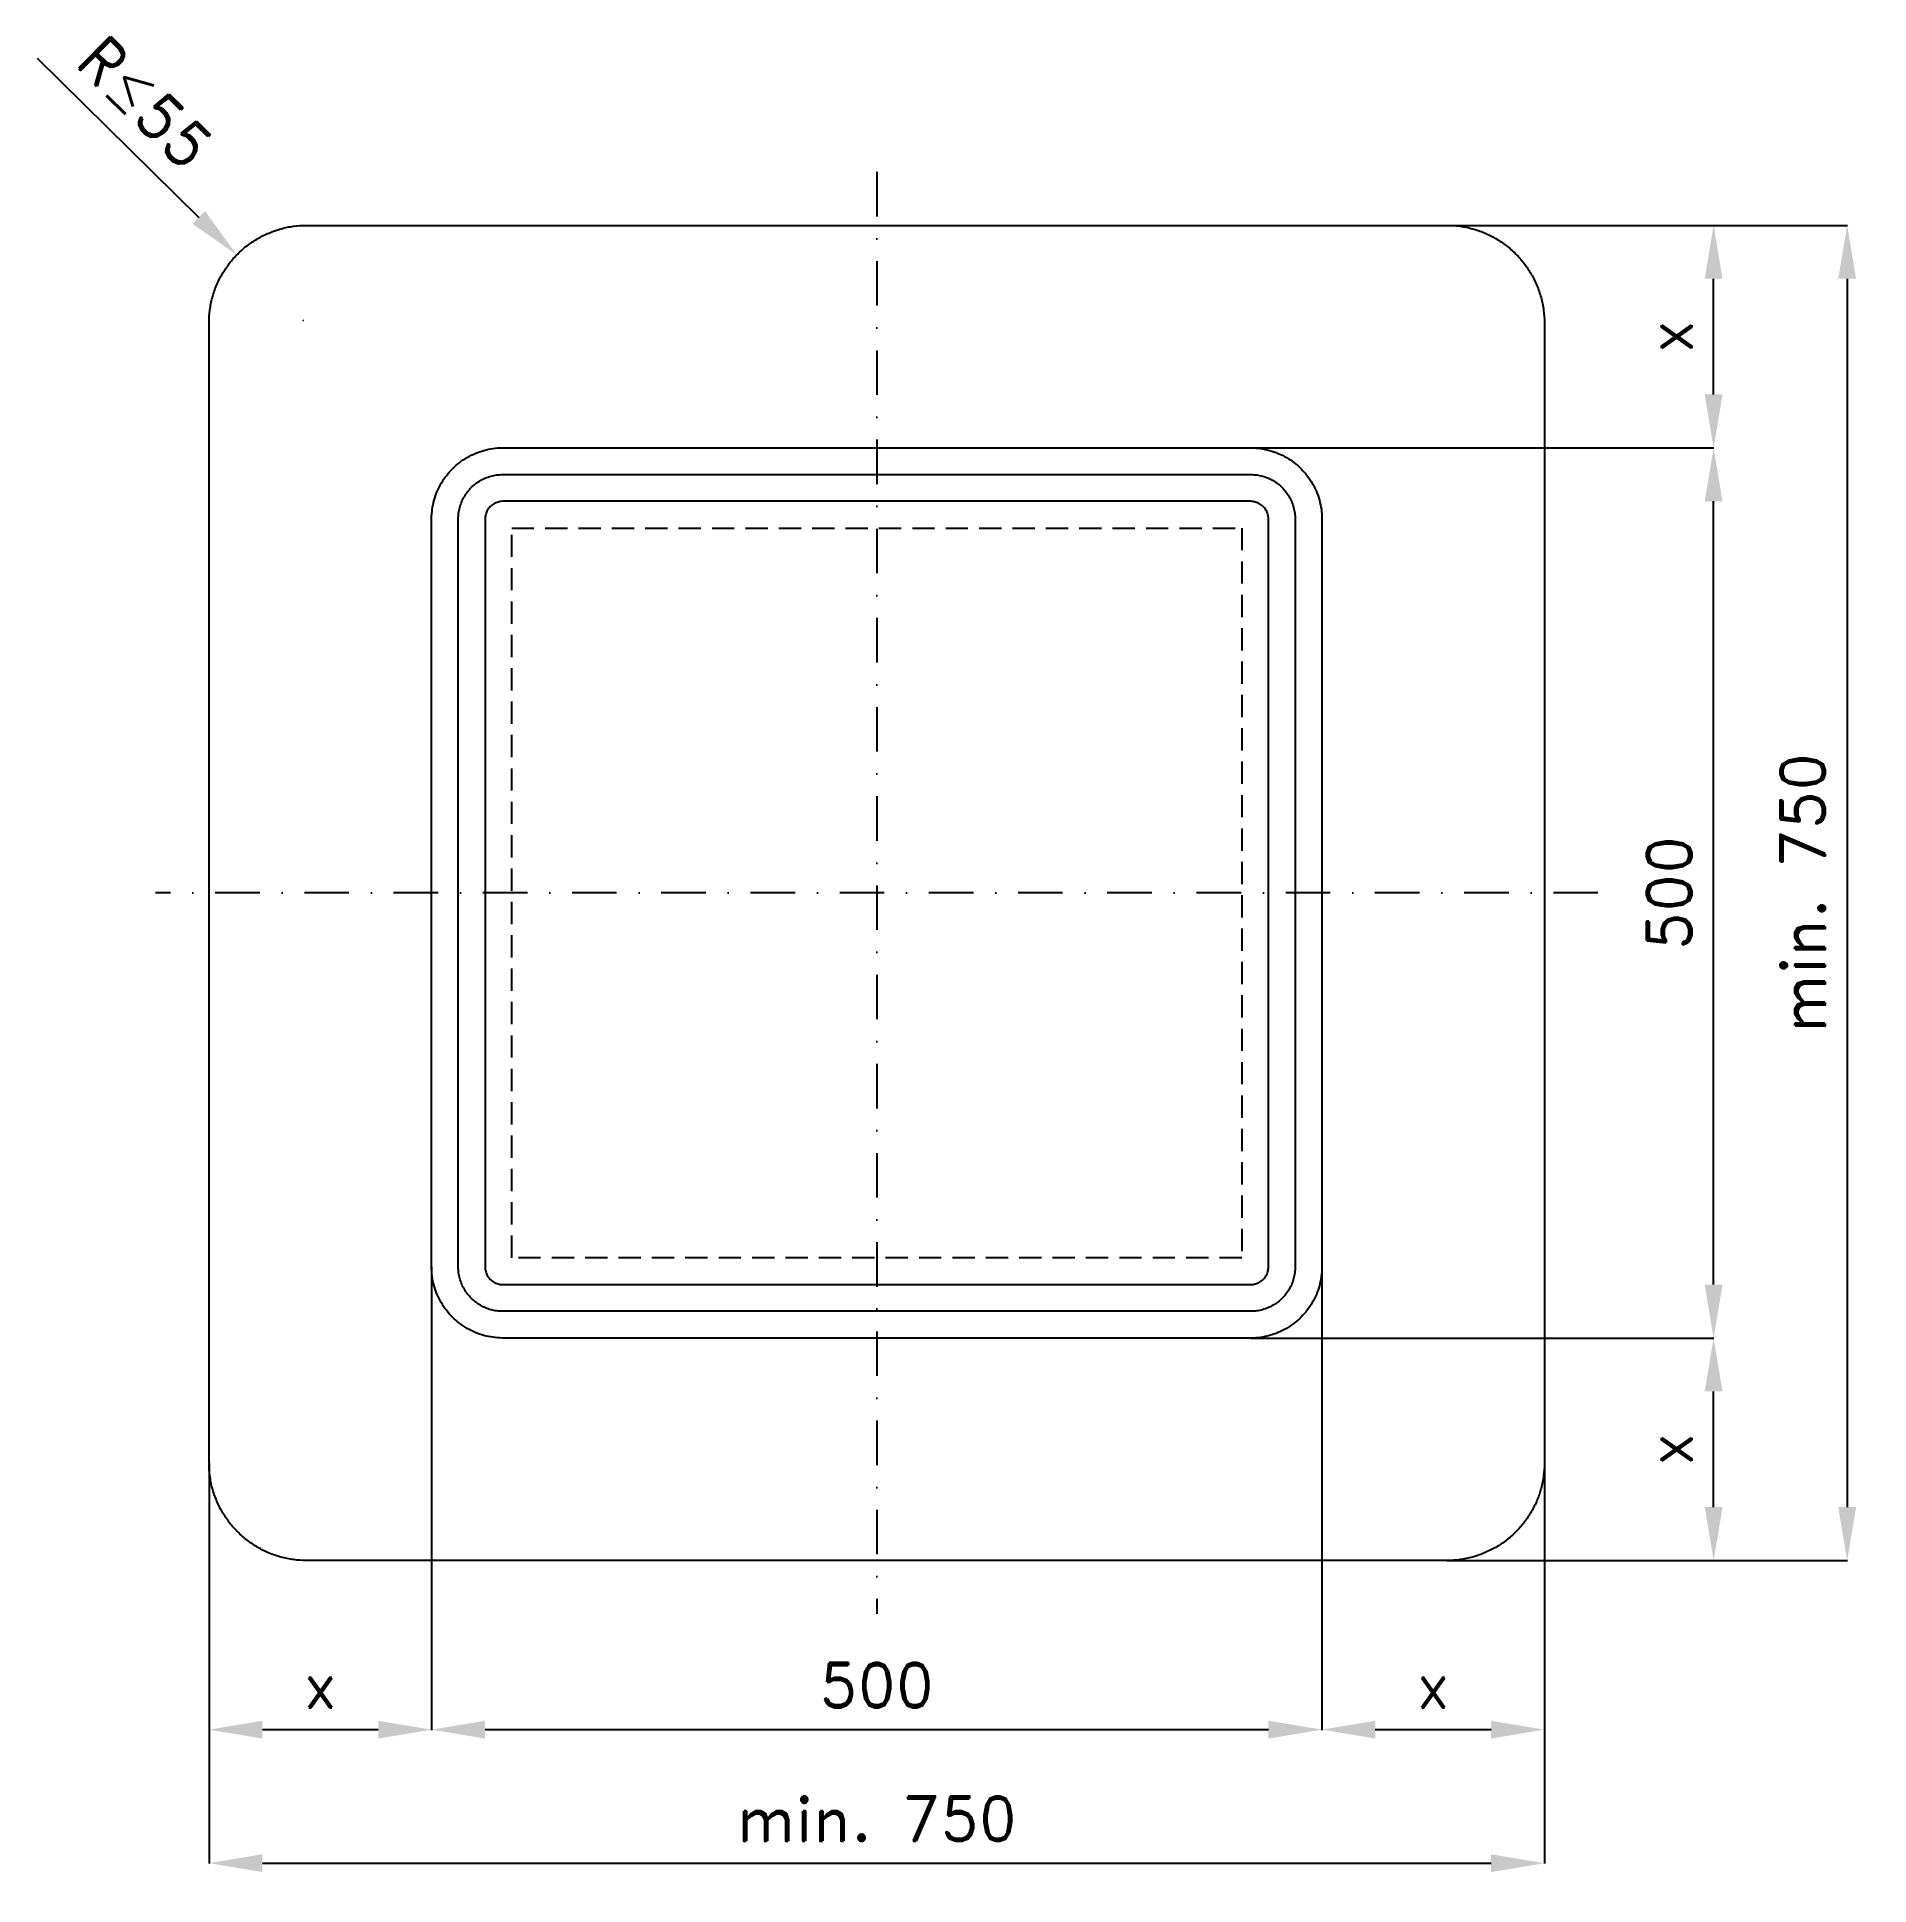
# Model space of a CAD drawing. Header units: millimetres. Extents: x -97 to 932, y -182 to 856.
import ezdxf

# ---------------------------------------------------------------- set-up
doc = ezdxf.new("R2010")
doc.units = ezdxf.units.MM
doc.header["$LTSCALE"] = 5
doc.linetypes.add('ČERCHOVANÁX2', pattern=[2, 1, -0.5, 0, -0.5])
doc.linetypes.add('ČÁRKOVANÁX2', pattern=[1.5, 1, -0.5])
doc.layers.add('Kóty', color=2, linetype='Continuous')
doc.layers.add('Značka', color=7, linetype='Continuous')
doc.styles.get("Standard").update_dxf_attribs({"font": 'romand.shx', "height": 25})
doc.dimstyles.get("Standard").update_dxf_attribs({"dimtxt": 25, "dimasz": 30, "dimexe": 0.18, "dimexo": 0.0625, "dimgap": 12.5, "dimtad": 1, "dimdec": 0, "dimzin": 0, "dimdsep": 46, "dimtxsty": 'Standard', "dimcen": 0.09, "dimadec": 0, "dimazin": 0, "dimtfac": 1, "dimtdec": 0, "dimtofl": 0, "dimtmove": 0, "dimatfit": 3, "dimfxl": 1, "dimtolj": 1, "dimtzin": 0, "dimarcsym": 0})

# ---------------------------------------------------------------- blocks, each defined once
blk = doc.blocks.new('*D0')
at = {"layer": 'Defpoints', "color": 0, "transparency": 16777216}
for p in [(125, 165), (0, 55), (125, -95)]:
    blk.add_point(p, dxfattribs=at)
at = {"layer": 'Kóty', "color": 0, "lineweight": -2, "transparency": 16777216}
for p, q in [((125, 164.9), (125, -95.2)), ((0, 54.9), (0, -95.2)), ((30, -95), (95, -95))]:
    blk.add_line(p, q, dxfattribs=at)
at = {"layer": 'Kóty', "color": 0, "transparency": 16777216}
for points in [[(30, -90), (30, -100), (0, -95)], [(95, -90), (95, -100), (125, -95)]]:
    blk.add_solid(points, dxfattribs=at)
at = {"layer": 'Kóty', "color": 0, "transparency": 16777216, "insert": (62.5, -70), "char_height": 25, "attachment_point": 5}
blk.add_mtext('\\A1;x', dxfattribs=at)
blk = doc.blocks.new('*D1')
at = {"layer": 'Defpoints', "color": 0, "transparency": 16777216}
for p in [(125, 165), (625, 165), (625, -95)]:
    blk.add_point(p, dxfattribs=at)
at = {"layer": 'Kóty', "color": 0, "lineweight": -2, "transparency": 16777216}
for p, q in [((125, 164.9), (125, -95.2)), ((625, 164.9), (625, -95.2)), ((155, -95), (595, -95))]:
    blk.add_line(p, q, dxfattribs=at)
at = {"layer": 'Kóty', "color": 0, "transparency": 16777216}
for points in [[(155, -90), (155, -100), (125, -95)], [(595, -90), (595, -100), (625, -95)]]:
    blk.add_solid(points, dxfattribs=at)
at = {"layer": 'Kóty', "color": 0, "transparency": 16777216, "insert": (375, -70), "char_height": 25, "attachment_point": 5}
blk.add_mtext('\\A1;500', dxfattribs=at)
blk = doc.blocks.new('*D2')
at = {"layer": 'Defpoints', "color": 0, "transparency": 16777216}
for p in [(625, 165), (750, 55), (750, -95)]:
    blk.add_point(p, dxfattribs=at)
at = {"layer": 'Kóty', "color": 0, "lineweight": -2, "transparency": 16777216}
for p, q in [((625, 164.9), (625, -95.2)), ((750, 54.9), (750, -95.2)), ((655, -95), (720, -95))]:
    blk.add_line(p, q, dxfattribs=at)
at = {"layer": 'Kóty', "color": 0, "transparency": 16777216}
for points in [[(655, -90), (655, -100), (625, -95)], [(720, -90), (720, -100), (750, -95)]]:
    blk.add_solid(points, dxfattribs=at)
at = {"layer": 'Kóty', "color": 0, "transparency": 16777216, "insert": (687.5, -70), "char_height": 25, "attachment_point": 5}
blk.add_mtext('\\A1;x', dxfattribs=at)
blk = doc.blocks.new('*D3')
at = {"layer": 'Defpoints', "color": 0, "transparency": 16777216}
for p in [(0, 55), (750, 55), (750, -170)]:
    blk.add_point(p, dxfattribs=at)
at = {"layer": 'Kóty', "color": 0, "lineweight": -2, "transparency": 16777216}
for p, q in [((0, 54.9), (0, -170.2)), ((750, 54.9), (750, -170.2)), ((30, -170), (720, -170))]:
    blk.add_line(p, q, dxfattribs=at)
at = {"layer": 'Kóty', "color": 0, "transparency": 16777216}
for points in [[(30, -165), (30, -175), (0, -170)], [(720, -165), (720, -175), (750, -170)]]:
    blk.add_solid(points, dxfattribs=at)
at = {"layer": 'Kóty', "color": 0, "transparency": 16777216, "insert": (375, -145), "char_height": 25, "attachment_point": 5}
blk.add_mtext('\\A1;min. 750', dxfattribs=at)
blk = doc.blocks.new('*D4')
at = {"layer": 'Defpoints', "color": 0, "transparency": 16777216}
for p in [(585, 125), (845, 125), (695, 0)]:
    blk.add_point(p, dxfattribs=at)
at = {"layer": 'Kóty', "color": 0, "lineweight": -2, "transparency": 16777216}
for p, q in [((585.1, 125), (845.2, 125)), ((845, 30), (845, 95)), ((695.1, 0), (845.2, 0))]:
    blk.add_line(p, q, dxfattribs=at)
at = {"layer": 'Kóty', "color": 0, "transparency": 16777216}
for points in [[(840, 95), (850, 95), (845, 125)], [(840, 30), (850, 30), (845, 0)]]:
    blk.add_solid(points, dxfattribs=at)
at = {"layer": 'Kóty', "color": 0, "transparency": 16777216, "insert": (820, 62.5), "char_height": 25, "attachment_point": 5, "rotation": 90}
blk.add_mtext('\\A1;x', dxfattribs=at)
blk = doc.blocks.new('*D5')
at = {"layer": 'Defpoints', "color": 0, "transparency": 16777216}
for p in [(585, 625), (845, 625), (585, 125)]:
    blk.add_point(p, dxfattribs=at)
at = {"layer": 'Kóty', "color": 0, "lineweight": -2, "transparency": 16777216}
for p, q in [((585.1, 625), (845.2, 625)), ((845, 155), (845, 595)), ((585.1, 125), (845.2, 125))]:
    blk.add_line(p, q, dxfattribs=at)
at = {"layer": 'Kóty', "color": 0, "transparency": 16777216}
for points in [[(840, 595), (850, 595), (845, 625)], [(840, 155), (850, 155), (845, 125)]]:
    blk.add_solid(points, dxfattribs=at)
at = {"layer": 'Kóty', "color": 0, "transparency": 16777216, "insert": (820, 375), "char_height": 25, "attachment_point": 5, "rotation": 90}
blk.add_mtext('\\A1;500', dxfattribs=at)
blk = doc.blocks.new('*D6')
at = {"layer": 'Defpoints', "color": 0, "transparency": 16777216}
for p in [(695, 750), (845, 750), (585, 625)]:
    blk.add_point(p, dxfattribs=at)
at = {"layer": 'Kóty', "color": 0, "lineweight": -2, "transparency": 16777216}
for p, q in [((695.1, 750), (845.2, 750)), ((845, 655), (845, 720)), ((585.1, 625), (845.2, 625))]:
    blk.add_line(p, q, dxfattribs=at)
at = {"layer": 'Kóty', "color": 0, "transparency": 16777216}
for points in [[(840, 720), (850, 720), (845, 750)], [(840, 655), (850, 655), (845, 625)]]:
    blk.add_solid(points, dxfattribs=at)
at = {"layer": 'Kóty', "color": 0, "transparency": 16777216, "insert": (820, 687.5), "char_height": 25, "attachment_point": 5, "rotation": 90}
blk.add_mtext('\\A1;x', dxfattribs=at)
blk = doc.blocks.new('*D7')
at = {"layer": 'Defpoints', "color": 0, "transparency": 16777216}
for p in [(695, 750), (695, 0), (920, 0)]:
    blk.add_point(p, dxfattribs=at)
at = {"layer": 'Kóty', "color": 0, "lineweight": -2, "transparency": 16777216}
for p, q in [((695.1, 750), (920.2, 750)), ((920, 720), (920, 30)), ((695.1, 0), (920.2, 0))]:
    blk.add_line(p, q, dxfattribs=at)
at = {"layer": 'Kóty', "color": 0, "transparency": 16777216}
for points in [[(915, 720), (925, 720), (920, 750)], [(915, 30), (925, 30), (920, 0)]]:
    blk.add_solid(points, dxfattribs=at)
at = {"layer": 'Kóty', "color": 0, "transparency": 16777216, "insert": (895, 375), "char_height": 25, "attachment_point": 5, "rotation": 90}
blk.add_mtext('\\A1;min. 750', dxfattribs=at)

msp = doc.modelspace()

# ---------------------------------------------------------------- linework, layer by layer
at = {"layer": 'Kóty'}
for p, q in [((-96.6, 844), (-5.8, 754.4)), ((52.8, 696.7), (53, 696.7)), ((52.9, 696.6), (52.9, 696.8))]:
    msp.add_line(p, q, dxfattribs=at)
msp.add_solid([(-2.2, 758), (-9.3, 750.9), (15.6, 733.4)], dxfattribs=at)
at = {"layer": 'Značka', "color": 6, "linetype": 'ČERCHOVANÁX2', "lineweight": 25, "ltscale": 5}
for p, q in [((375, 780), (375, -30)), ((780, 375), (-30, 375))]:
    msp.add_line(p, q, dxfattribs=at)
at = {"layer": 'Značka', "color": 5}
for points in [[(55, 0), (54.8, 0), (54.6, 0, -0.03218), (47.5, 0.5, -0.035443), (40.5, 1.9, -0.036267), (33.7, 4.2, -0.03442), (27.4, 7.4, -0.033722), (21.4, 11.4, -0.034085), (16.1, 16.1, -0.034209), (11.4, 21.4, -0.034229), (7.4, 27.4, -0.034044), (4.3, 33.7, -0.033412), (1.9, 40.5, -0.034127), (0.5, 47.5, -0.036745), (0, 54.6), (0, 54.8), (0, 55), (0, 695), (0, 695.2), (0, 695.4, -0.03218), (0.5, 702.5, -0.035443), (1.9, 709.5, -0.036265), (4.2, 716.3, -0.034421), (7.4, 722.6, -0.033717), (11.4, 728.6, -0.034088), (16.1, 733.9, -0.034212), (21.4, 738.6, -0.034228), (27.4, 742.6, -0.034042), (33.7, 745.7, -0.033412), (40.5, 748.1, -0.034125), (47.5, 749.5, -0.036743), (54.6, 750), (54.8, 750), (55, 750), (695, 750), (695.2, 750), (695.4, 750, -0.032188), (702.5, 749.5, -0.035446), (709.5, 748.1, -0.036272), (716.3, 745.8, -0.034417), (722.6, 742.6, -0.033723), (728.6, 738.6, -0.034095), (733.9, 733.9, -0.034212), (738.6, 728.6, -0.034229), (742.6, 722.6, -0.034038), (745.7, 716.3, -0.033411), (748.1, 709.5, -0.034126), (749.5, 702.5, -0.036744), (750, 695.4), (750, 695.2), (750, 695), (750, 55), (750, 54.8), (750, 54.6, -0.032188), (749.5, 47.5, -0.035446), (748.1, 40.5, -0.036274), (745.8, 33.7, -0.034416), (742.6, 27.4, -0.033728), (738.6, 21.4, -0.034092), (733.9, 16.1, -0.034208), (728.6, 11.4, -0.03423), (722.6, 7.4, -0.034041), (716.3, 4.3, -0.033411), (709.5, 1.9, -0.034128), (702.5, 0.5, -0.036745), (695.4, 0), (695.2, 0), (695, 0), (55, 0)], [(165, 125), (164.8, 125), (164.7, 125, -0.032179), (159.5, 125.4, -0.035442), (154.4, 126.4, -0.03627), (149.5, 128.1, -0.034419), (144.9, 130.4, -0.033724), (140.6, 133.3, -0.034086), (136.7, 136.7, -0.034208), (133.3, 140.6, -0.034231), (130.4, 144.9, -0.034043), (128.1, 149.5, -0.033417), (126.4, 154.4, -0.034129), (125.3, 159.5, -0.036747), (125, 164.7), (125, 164.8), (125, 165), (125, 585), (125, 585.2), (125, 585.3, -0.032179), (125.4, 590.5, -0.035443), (126.4, 595.6, -0.03627), (128.1, 600.5, -0.034417), (130.4, 605.1, -0.033721), (133.3, 609.4, -0.03408), (136.7, 613.3, -0.034215), (140.6, 616.7, -0.034224), (144.9, 619.6, -0.034046), (149.5, 621.9, -0.033405), (154.4, 623.6, -0.034129), (159.5, 624.7, -0.036741), (164.7, 625), (164.8, 625), (165, 625), (585, 625), (585.2, 625), (585.3, 625, -0.032179), (590.5, 624.6, -0.035443), (595.6, 623.6, -0.036259), (600.5, 621.9, -0.034409), (605.1, 619.6, -0.033719), (609.4, 616.7, -0.034073), (613.3, 613.3, -0.034214), (616.7, 609.4, -0.034226), (619.6, 605.1, -0.03405), (621.9, 600.5, -0.033407), (623.6, 595.6, -0.034128), (624.7, 590.5, -0.036741), (625, 585.3), (625, 585.2), (625, 585), (625, 165), (625, 164.8), (625, 164.7, -0.032179), (624.6, 159.5, -0.035442), (623.6, 154.4, -0.036259), (621.9, 149.5, -0.034412), (619.6, 144.9, -0.033722), (616.7, 140.6, -0.034079), (613.3, 136.7, -0.034208), (609.4, 133.3, -0.034233), (605.1, 130.4, -0.034047), (600.5, 128.1, -0.033418), (595.6, 126.4, -0.034128), (590.5, 125.3, -0.036747), (585.3, 125), (585.2, 125), (585, 125), (165, 125)], [(165, 140), (164.9, 140), (164.8, 140, -0.032179), (161.6, 140.2, -0.035442), (158.4, 140.9, -0.036264), (155.3, 141.9, -0.034416), (152.4, 143.4, -0.033719), (149.7, 145.2, -0.034088), (147.3, 147.3, -0.034205), (145.2, 149.7, -0.034231), (143.4, 152.4, -0.034041), (141.9, 155.3, -0.033413), (140.9, 158.4, -0.034124), (140.2, 161.6, -0.036741), (140, 164.8), (140, 164.9), (140, 165), (140, 585), (140, 585.1), (140, 585.2, -0.032179), (140.2, 588.4, -0.035446), (140.9, 591.6, -0.036266), (141.9, 594.7, -0.034408), (143.4, 597.6, -0.033722), (145.2, 600.3, -0.034097), (147.3, 602.7, -0.034183), (149.7, 604.8, -0.034227), (152.4, 606.6, -0.034028), (155.3, 608.1, -0.033409), (158.4, 609.1, -0.034138), (161.6, 609.8, -0.036736), (164.8, 610), (164.9, 610), (165, 610), (585, 610), (585.1, 610), (585.2, 610, -0.032198), (588.4, 609.8, -0.035437), (591.6, 609.1, -0.036248), (594.7, 608.1, -0.0344), (597.6, 606.6, -0.033726), (600.3, 604.8, -0.03409), (602.7, 602.7, -0.034192), (604.8, 600.3, -0.034225), (606.6, 597.6, -0.034034), (608.1, 594.7, -0.033413), (609.1, 591.6, -0.034141), (609.8, 588.4, -0.036734), (610, 585.2), (610, 585.1), (610, 585), (610, 165), (610, 164.9), (610, 164.8, -0.032198), (609.8, 161.6, -0.035432), (609.1, 158.4, -0.036246), (608.1, 155.3, -0.034408), (606.6, 152.4, -0.033723), (604.8, 149.7, -0.034081), (602.7, 147.3, -0.034214), (600.3, 145.2, -0.034229), (597.6, 143.4, -0.034047), (594.7, 141.9, -0.033418), (591.6, 140.9, -0.034127), (588.4, 140.2, -0.036739), (585.2, 140), (585.1, 140), (585, 140), (165, 140)], [(165, 155), (585, 155), (585, 155), (585.1, 155, 0.032183), (586.4, 155.1, 0.035447), (587.6, 155.4, 0.036274), (588.9, 155.8, 0.034414), (590, 156.4, 0.033745), (591.1, 157.1, 0.034097), (592.1, 157.9, 0.034187), (592.9, 158.9, 0.034206), (593.6, 160, 0.034029), (594.2, 161.1, 0.033462), (594.6, 162.4, 0.034127), (594.9, 163.6, 0.036765), (595, 164.9), (595, 165), (595, 165), (595, 585), (595, 585), (595, 585.1, 0.032183), (594.9, 586.4, 0.035493), (594.6, 587.6, 0.036297), (594.2, 588.9, 0.034425), (593.6, 590, 0.033754), (592.9, 591.1, 0.034097), (592.1, 592.1, 0.034211), (591.1, 592.9, 0.03418), (590, 593.6, 0.034014), (588.9, 594.2, 0.03347), (587.6, 594.6, 0.034124), (586.4, 594.9, 0.036764), (585.1, 595), (585, 595), (585, 595), (165, 595), (165, 595), (164.9, 595), (163.6, 594.9, 0.035489), (162.4, 594.6, 0.036281), (161.1, 594.2, 0.03442), (160, 593.6, 0.033728), (158.9, 592.9, 0.034073), (157.9, 592.1, 0.034239), (157.1, 591.1, 0.034199), (156.4, 590, 0.034034), (155.8, 588.9, 0.033414), (155.4, 587.6, 0.034124), (155.1, 586.4, 0.03674), (155, 585.1), (155, 585), (155, 585), (155, 165), (155, 165), (155, 164.9, 0.032179), (155.1, 163.6, 0.035443), (155.4, 162.4, 0.036259), (155.8, 161.1, 0.034409), (156.4, 160, 0.033719), (157.1, 158.9, 0.034073), (157.9, 157.9, 0.034214), (158.9, 157.1, 0.034226), (160, 156.4, 0.03405), (161.1, 155.8, 0.033407), (162.4, 155.4, 0.034128), (163.6, 155.1, 0.036741), (164.9, 155), (165, 155), (165, 155)]]:
    msp.add_lwpolyline(points, format="xyb", dxfattribs=at)
at = {"layer": 'Značka', "color": 7, "linetype": 'ČÁRKOVANÁX2', "ltscale": 2.5}
msp.add_lwpolyline([(170, 170), (170, 580), (580, 580), (580, 170), (170, 170)], dxfattribs=at)

# ---------------------------------------------------------------- texts
at = {"layer": 'Kóty', "insert": (-35.9, 819.1), "char_height": 25, "attachment_point": 5, "rotation": 315.3842}
msp.add_mtext('\\A1;R{\\A0;≤}55', dxfattribs=at)

# ---------------------------------------------------------------- dimensions: what is measured, and where the dimension line sits
at = {"layer": 'Kóty'}
for base, p1, p2, text, picture, middle in [((845, 750), (585, 625), (695, 750), 'x', '*D6', (845, 687.5)), ((920, 0), (695, 750), (695, 0), 'min. 750', '*D7', (920, 375)), ((845, 125), (695, 0), (585, 125), 'x', '*D4', (845, 62.5))]:
    dim = msp.add_linear_dim(base=base, p1=p1, p2=p2, angle=90, text=text, dimstyle='Standard', dxfattribs=at)
    dim.commit()
    dim.dimension.update_dxf_attribs({"geometry": picture, "text_midpoint": middle, "dimtype": 160})
dim = msp.add_linear_dim(base=(845, 625), p1=(585, 125), p2=(585, 625), angle=90, dimstyle='Standard', dxfattribs=at)
dim.commit()
dim.dimension.update_dxf_attribs({"geometry": '*D5', "text_midpoint": (845, 375), "dimtype": 160})
for base, p1, p2, text, picture, middle in [((125, -95), (0, 55), (125, 165), 'x', '*D0', (62.5, -95)), ((750, -95), (625, 165), (750, 55), 'x', '*D2', (687.5, -95)), ((750, -170), (0, 55), (750, 55), 'min. 750', '*D3', (375, -170))]:
    dim = msp.add_linear_dim(base=base, p1=p1, p2=p2, text=text, dimstyle='Standard', dxfattribs=at)
    dim.commit()
    dim.dimension.update_dxf_attribs({"geometry": picture, "text_midpoint": middle, "dimtype": 160})
dim = msp.add_linear_dim(base=(625, -95), p1=(125, 165), p2=(625, 165), dimstyle='Standard', dxfattribs=at)
dim.commit()
dim.dimension.update_dxf_attribs({"geometry": '*D1', "text_midpoint": (375, -95), "dimtype": 160})

doc.saveas('drawing.dxf')
